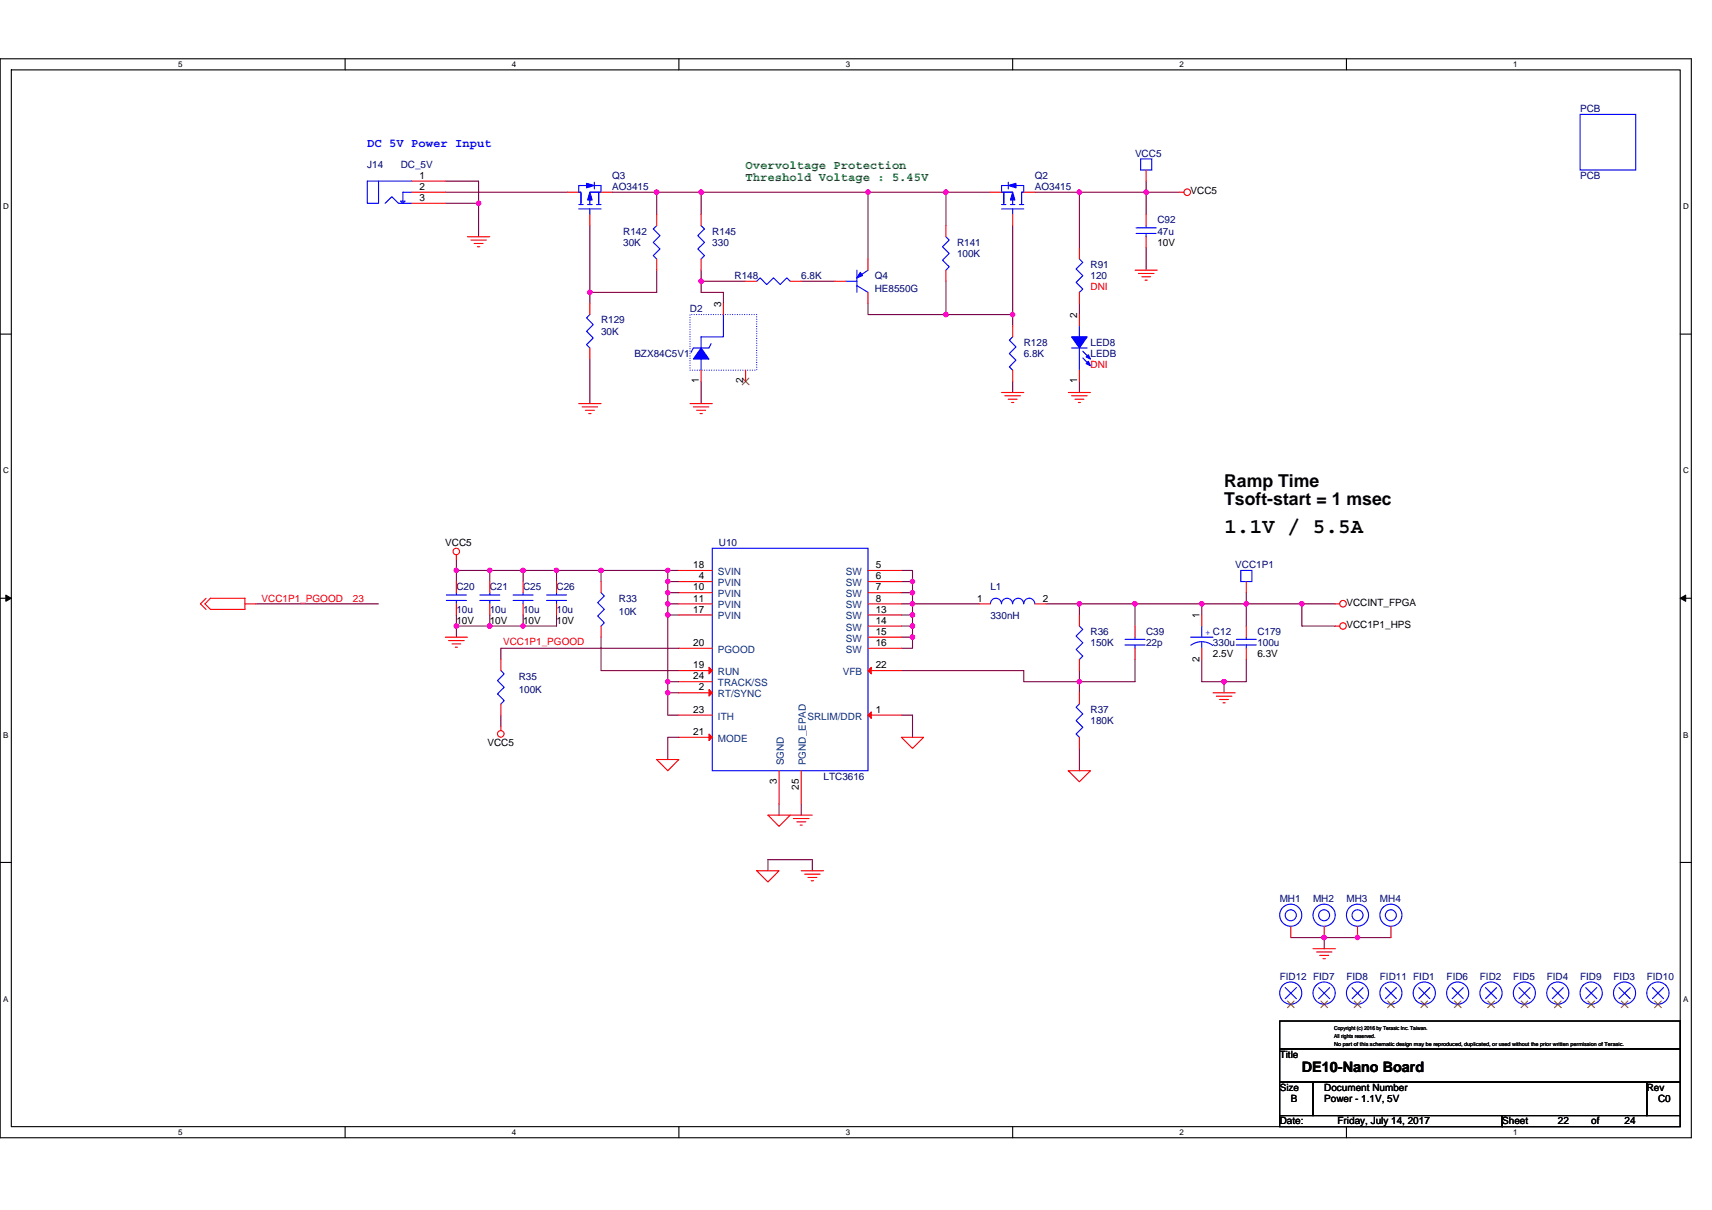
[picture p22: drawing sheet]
<svg xmlns="http://www.w3.org/2000/svg" width="297mm" height="210mm" viewBox="0 0 297 210" stroke-linecap="round" stroke-linejoin="round" font-family="sans-serif">
<defs><g id="words">
<text font-size="3.7" x="212.4" y="92.4">1.1V / 5.5A</text>
<g font-size="3.1">
<text x="212.4" y="84.5">Ramp Time</text>
<text x="212.4" y="87.6">Tsoft-start = 1 msec</text>
</g>
<text font-size="2.5" x="225.9" y="186.1">DE10-Nano Board</text>
<text font-size="2.1" fill="#00f" x="63.7" y="25.5">DC 5V Power Input</text>
<g font-size="2.1" fill="#008000">
<text x="129.4" y="29.4">Overvoltage Protection</text>
<text x="129.4" y="31.5">Threshold Voltage : 5.45V</text>
</g>
<g font-size="1.7" fill="#000080">
<text x="274.1" y="19.5">PCB</text>
<text x="63.7" y="29.1">J14</text>
<text x="69.5" y="29.1">DC_5V</text>
<text x="196.9" y="27.2">VCC5</text>
<text x="106.2" y="31.1">Q3</text>
<text x="106.2" y="33">AO3415</text>
<text x="179.6" y="31.1">Q2</text>
<text x="179.6" y="33">AO3415</text>
<text x="274.1" y="31.1">PCB</text>
<text x="108.1" y="40.7">R142</text>
<text x="123.6" y="40.7">R145</text>
<text x="200.8" y="38.8">C92</text>
<text x="200.8" y="40.7">47u</text>
<text x="108.1" y="42.6">30K</text>
<text x="123.6" y="42.6">330</text>
<text x="166" y="42.6">R141</text>
<text x="166" y="44.6">100K</text>
<text x="189.2" y="46.5">R91</text>
<text x="127.4" y="48.4">R148</text>
<text x="139" y="48.4">6.8K</text>
<text x="151.8" y="48.4">Q4</text>
<text x="151.8" y="50.7">HE8550G</text>
<text x="189.2" y="48.4">120</text>
<text x="104.3" y="56.1">R129</text>
<text x="104.3" y="58.1">30K</text>
<text x="119.7" y="54.2">D2</text>
<text x="110.1" y="61.9">BZX84C5V1</text>
<text x="177.6" y="60">R128</text>
<text x="177.6" y="61.9">6.8K</text>
<text x="189.2" y="60">LED8</text>
<text x="189.2" y="61.9">LEDB</text>
<text x="124.7" y="94.7">U10</text>
<text x="214.3" y="98.6">VCC1P1</text>
<text x="79.2" y="102.5">C20</text>
<text x="79.2" y="106.3">10u</text>
<text x="85" y="102.5">C21</text>
<text x="85" y="106.3">10u</text>
<text x="90.8" y="102.5">C25</text>
<text x="90.8" y="106.3">10u</text>
<text x="96.6" y="102.5">C26</text>
<text x="96.6" y="106.3">10u</text>
<text x="107.4" y="104.4">R33</text>
<text x="107.4" y="106.7">10K</text>
<text x="171.8" y="102.5">L1</text>
<text x="171.8" y="107.5">330nH</text>
<text x="189.2" y="110.2">R36</text>
<text x="189.2" y="112.1">150K</text>
<text x="198.9" y="110.2">C39</text>
<text x="198.9" y="112.1">22p</text>
<text x="210.5" y="112.1">330u</text>
<text x="218.2" y="110.2">C179</text>
<text x="218.2" y="112.1">100u</text>
<text x="90" y="117.9">R35</text>
<text x="90" y="120.2">100K</text>
<text x="189.2" y="123.7">R37</text>
<text x="189.2" y="125.6">180K</text>
<text x="142.9" y="135.3">LTC3616</text>
<text x="222" y="156.5">MH1</text>
<text x="227.8" y="156.5">MH2</text>
<text x="233.6" y="156.5">MH3</text>
<text x="239.4" y="156.5">MH4</text>
<text x="222" y="170">FID12 FID7</text>
<text x="233.6" y="170">FID8</text>
<text x="239.4" y="170">FID11 FID1</text>
<text x="251" y="170">FID6</text>
<text x="256.8" y="170">FID2</text>
<text x="262.6" y="170">FID5</text>
<text x="268.4" y="170">FID4</text>
<text x="274.1" y="170">FID9</text>
<text x="279.9" y="170">FID3</text>
<text x="285.7" y="170">FID10</text>
</g>
<g font-size="1.7">
<text x="72.8" y="31">1</text>
<text x="72.8" y="33">2</text>
<text x="72.8" y="34.9">3</text>
<text x="206.6" y="33.7">VCC5</text>
<text x="200.8" y="42.6">10V</text>
<text x="125.1" y="53.2" transform="rotate(-90 125.1 53.2)">3</text>
<text x="186.9" y="55.2" transform="rotate(-90 186.9 55.2)">2</text>
<text x="121.2" y="66.5" transform="rotate(-90 121.2 66.5)">1</text>
<text x="129" y="66.5" transform="rotate(-90 129 66.5)">2</text>
<text x="186.9" y="66.5" transform="rotate(-90 186.9 66.5)">1</text>
<text x="77.3" y="94.7">VCC5</text>
<text x="120.3" y="98.6">18</text>
<text x="121.3" y="100.5">4</text>
<text x="152" y="98.6">5</text>
<text x="152" y="100.5">6</text>
<text x="120.3" y="102.4">10</text>
<text x="120.3" y="104.4">11</text>
<text x="120.3" y="106.3">17</text>
<text x="152" y="104.4">8</text>
<text x="152" y="106.3">13</text>
<text x="152" y="102.4">7</text>
<text x="169.5" y="104.4">1</text>
<text x="180.9" y="104.4">2</text>
<text x="208.1" y="107.3" transform="rotate(-90 208.1 107.3)">1</text>
<text x="233.6" y="105.2">VCCINT_FPGA</text>
<text x="79.2" y="108.3">10V</text>
<text x="85" y="108.3">10V</text>
<text x="90.8" y="108.3">10V</text>
<text x="96.6" y="108.3">10V</text>
<text x="120.3" y="112.1">20</text>
<text x="152" y="108.2">14</text>
<text x="152" y="110.2">15</text>
<text x="152" y="112.1">16</text>
<text x="233.6" y="109">VCC1P1_HPS</text>
<text x="120.3" y="116">19</text>
<text x="120.3" y="117.9">24</text>
<text x="121.3" y="119.8">2</text>
<text x="152" y="116">22</text>
<text x="208.1" y="114.8" transform="rotate(-90 208.1 114.8)">2</text>
<text x="210.5" y="114">2.5V</text>
<text x="218.2" y="114">6.3V</text>
<text x="120.3" y="123.7">23</text>
<text x="152" y="123.7">1</text>
<text x="84.6" y="129.5">VCC5</text>
<text x="120.3" y="127.6">21</text>
<text x="134.8" y="136.1" transform="rotate(-90 134.8 136.1)">3</text>
<text x="138.6" y="137" transform="rotate(-90 138.6 137)">25</text>
<text x="222" y="183.6">Title</text>
<text x="222" y="189.3">Size</text>
<text x="224" y="191.3">B</text>
<text x="229.8" y="189.3">Document Number</text>
<text x="229.8" y="191.3">Power - 1.1V, 5V</text>
<text x="285.7" y="189.3">Rev</text>
<text x="287.7" y="191.3">C0</text>
<text x="222" y="195.1">Date:</text>
<text x="232.1" y="195.1">Friday, July 14, 2017</text>
<text x="260.6" y="195.1">Sheet</text>
<text x="270.3" y="195.1">22</text>
<text x="276.1" y="195.1">of</text>
<text x="281.9" y="195.1">24</text>
</g>
<g font-size="1.7" fill="#f00">
<text x="189.2" y="50.4">DNI</text>
<text x="189.2" y="63.9">DNI</text>
<text x="45.4" y="104.4">VCC1P1_PGOOD</text>
<text x="61.2" y="104.4">23</text>
<text x="87.3" y="112">VCC1P1_PGOOD</text>
</g>
<g font-size="1.7" fill="#004080">
<text x="124.6" y="99.8">SVIN</text>
<text x="124.6" y="101.7">PVIN</text>
<text x="146.7" y="99.8">SW</text>
<text x="146.7" y="101.7">SW</text>
<text x="124.6" y="103.6">PVIN</text>
<text x="124.6" y="105.6">PVIN</text>
<text x="124.6" y="107.5">PVIN</text>
<text x="146.7" y="105.6">SW</text>
<text x="146.7" y="107.5">SW</text>
<text x="146.7" y="103.6">SW</text>
<text x="124.6" y="113.3">PGOOD</text>
<text x="146.7" y="109.4">SW</text>
<text x="146.7" y="111.4">SW</text>
<text x="146.7" y="113.3">SW</text>
<text x="124.6" y="117.2">RUN</text>
<text x="124.6" y="119.1">TRACK/SS</text>
<text x="146.2" y="117.2">VFB</text>
<text x="124.6" y="121">RT/SYNC</text>
<text x="124.6" y="124.9">ITH</text>
<text x="140.1" y="124.9">SRLIM/DDR</text>
<text x="124.6" y="128.7">MODE</text>
<text x="136" y="132.8" transform="rotate(-90 136 132.8)">SGND</text>
<text x="139.8" y="132.8" transform="rotate(-90 139.8 132.8)">PGND_EPAD</text>
</g>
<text font-size="1.7" fill="#00f" x="209.1" y="110.2">+ C12</text>
<g font-size="1.4">
<text x="30.9" y="11.7">5</text>
<text x="88.8" y="11.7">4</text>
<text x="146.7" y="11.7">3</text>
<text x="204.7" y="11.7">2</text>
<text x="262.6" y="11.7">1</text>
<text x=".5" y="36.3">D</text>
<text x="292" y="36.3">D</text>
<text x=".5" y="82.1">C</text>
<text x="292" y="82.1">C</text>
<text x=".5" y="128">B</text>
<text x="292" y="128">B</text>
<text x=".5" y="173.8">A</text>
<text x="292" y="173.8">A</text>
<text x="30.9" y="197">5</text>
<text x="88.8" y="197">4</text>
<text x="146.7" y="197">3</text>
<text x="204.7" y="197">2</text>
<text x="262.6" y="197">1</text>
</g>
<g font-size="1">
<text x="231.5" y="178.8">Copyright (c) 2016 by Terasic Inc. Taiwan.</text>
<text x="231.5" y="181.5">No part of this schematic design may be reproduced, duplicated, or used without the prior written permission of Terasic.</text>
<text x="231.5" y="180.1">All rights reserved.</text>
</g>
</g></defs>
<path d="M0 10.2h293.5v187.2h-293.5zM2 12.1h289.5v183.4h-289.5z" fill="none" stroke="#000" stroke-width=".19"/>
<g fill="#fff">
<path d="M30.9 10.4h.8v1.6h-.8z"/>
<path d="M30.9 195.7h.8v1.6h-.8z"/>
</g>
<path d="M59.9 10.2v1.9M59.9 195.5v1.9" fill="none" stroke="#000" stroke-width=".19"/>
<g fill="#fff">
<path d="M88.8 10.4h.8v1.6h-.8z"/>
<path d="M88.8 195.7h.8v1.6h-.8z"/>
</g>
<path d="M117.8 10.2v1.9M117.8 195.5v1.9" fill="none" stroke="#000" stroke-width=".19"/>
<g fill="#fff">
<path d="M146.7 10.4h.8v1.6h-.8z"/>
<path d="M146.7 195.7h.8v1.6h-.8z"/>
</g>
<path d="M175.7 10.2v1.9M175.7 195.5v1.9" fill="none" stroke="#000" stroke-width=".19"/>
<g fill="#fff">
<path d="M204.7 10.4h.7v1.6h-.7z"/>
<path d="M204.7 195.7h.7v1.6h-.7z"/>
</g>
<path d="M233.6 10.2v1.9M233.6 195.5v1.9" fill="none" stroke="#000" stroke-width=".19"/>
<g fill="#fff">
<path d="M262.6 10.4h.7v1.6h-.7z"/>
<path d="M262.6 195.7h.7v1.6h-.7z"/>
<path d="M.5 35.1h1v1.5h-1z"/>
<path d="M292 35.1h1v1.5h-1z"/>
<path d="M.5 80.9h1v1.5h-1z"/>
<path d="M292 80.9h1v1.5h-1z"/>
</g>
<path d="M0 58h2M291.5 58h2" fill="none" stroke="#000" stroke-width=".19"/>
<g fill="#fff">
<path d="M.5 126.7h.9v1.6h-.9z"/>
<path d="M292 126.7h.9v1.6h-.9z"/>
</g>
<path d="M0 103.8h2M291.5 103.8h2" fill="none" stroke="#000" stroke-width=".19"/>
<path d="M1 103.3l1 .5-1 .6zM291.5 103.8l1-.5v1.1z" fill="#000" stroke="#000" stroke-width=".17"/>
<g fill="#fff">
<path d="M.5 172.6h.9v1.5h-.9z"/>
<path d="M292 172.6h.9v1.5h-.9z"/>
</g>
<path d="M0 149.7h2M291.5 149.7h2M222 177.2h69.5v4.8h-69.5zM222 182h69.5v5.8h-69.5zM222 187.8h5.8v5.8h-5.8zM222 193.6h38.6v1.9h-38.6zM227.8 187.8h57.9v5.8h-57.9zM260.6 193.6h30.9v1.9h-30.9zM285.7 187.8h5.8v5.8h-5.8z" fill="none" stroke="#000" stroke-width=".19"/>
<g fill="none" stroke="#800040" stroke-width=".19">
<path d="M77.3 31.4h5.7v3.9M77.3 35.3h5.7M77.3 33.4h21.2M83 35.3v5.8M102.3 39.2v11.5M106.2 33.4h7.7M113.9 33.4h7.7M113.9 33.4v3.8M121.6 33.4h29v11.5M121.6 33.4v3.8M150.6 33.4h13.5M164.1 33.4v5.8"/>
<path d="M164.1 33.4h7.7M175.7 39.2v15.4M179.6 33.4h7.7M198.9 33.4h-11.6v9.6M198.9 33.4v3.8M198.9 33.4h5.8M198.9 31.4v2M102.3 50.7v2M113.9 46.9v3.8h-11.6M121.6 48.8h7.8M121.6 48.8v1.9h3.9v2M121.6 46.9v1.9"/>
<path d="M139 48.8h5.8M150.6 52.7v1.9h13.5M164.1 48.8v5.8M164.1 54.6h11.6M175.7 54.6v1.9M187.3 52.7v1.9M198.9 43v3.9M102.3 62.3v7.7M121.6 66.2v3.8M175.7 66.2v1.9M187.3 66.2v1.9M79.2 97.1v1.9"/>
<path d="M79.2 99v1.9M79.2 99h5.8M85 99h5.8M85 99v1.9M90.8 99v1.9M90.8 99h5.8M96.6 99h7.7M96.6 99v1.9M104.3 99v1.9M104.3 99h11.6M115.9 99h1.9M115.9 99v1.9"/>
<path d="M156.4 99h1.9v1.9M44.4 104.8h21.3M79.2 108.6h5.8M79.2 106.7v1.9M79.2 108.6v2M85 108.6h5.8M85 106.7v1.9M90.8 106.7v1.9M96.6 106.7v1.9h-5.8M104.3 110.6v5.8h13.5M115.9 102.8h1.9M115.9 104.8h1.9"/>
<path d="M115.9 100.9h1.9M115.9 102.8v2M115.9 100.9v1.9M115.9 118.3h1.9M115.9 104.8v1.9M115.9 118.3v1.9M117.8 112.5h-30.9v1.9M117.8 106.7h-1.9v11.6M156.4 104.8h1.9M156.4 100.9h1.9M156.4 102.8h1.9M156.4 116.4h21.2v1.9h9.7"/>
<path d="M156.4 110.6h1.9M158.3 104.8v1.9h-1.9M158.3 102.8v2M158.3 108.6v2M158.3 104.8h11.6M158.3 106.7v1.9h-1.9M158.3 110.6v1.9h-1.9M158.3 100.9v1.9M181.5 104.8h5.8M187.3 118.3v1.9M187.3 104.8h9.6M187.3 104.8v1.9"/>
<path d="M187.3 116.4v1.9M196.9 114.4v3.9h-9.6M196.9 104.8h11.6M196.9 104.8v3.8M208.5 114.4v3.9h3.9v1.9M208.5 104.8h7.7M208.5 104.8v1.9M216.2 102.8v2M216.2 104.8h9.7M216.2 104.8v3.8M216.2 114.4v3.9h-3.8M225.9 104.8v3.8h5.8"/>
<path d="M225.9 104.8h5.8M86.9 124.1v1.9M115.9 120.2h1.9M115.9 120.2v3.9h1.9M117.8 128h-1.9v3.8M135.2 139.5v2M139 139.5v2M156.4 124.1h1.9v3.9M187.3 129.9v3.9M133.2 151.1v-1.9h7.7v1.9M224 162.7h5.8M229.8 162.7v1.9"/>
<path d="M229.8 162.7h11.5"/>
</g>
<g fill="#f0f" stroke="#f0f" stroke-width=".19">
<circle cx="90.7" cy="108.6" r=".38"/>
<circle cx="90.7" cy="99" r=".38"/>
<circle cx="85" cy="99" r=".38"/>
<circle cx="79.2" cy="99" r=".38"/>
<circle cx="85" cy="108.6" r=".38"/>
<circle cx="79.2" cy="108.6" r=".38"/>
<circle cx="96.5" cy="99" r=".38"/>
<circle cx="208.5" cy="104.8" r=".38"/>
<circle cx="216.2" cy="104.8" r=".38"/>
<circle cx="212.4" cy="118.3" r=".38"/>
<circle cx="196.9" cy="104.8" r=".38"/>
<circle cx="121.6" cy="48.8" r=".38"/>
<circle cx="187.3" cy="33.3" r=".38"/>
<circle cx="175.7" cy="54.6" r=".38"/>
<circle cx="150.6" cy="33.3" r=".38"/>
<circle cx="121.6" cy="33.3" r=".38"/>
<circle cx="164.1" cy="54.6" r=".38"/>
<circle cx="164.1" cy="33.3" r=".38"/>
<circle cx="102.3" cy="50.7" r=".38"/>
<circle cx="113.9" cy="33.3" r=".38"/>
<circle cx="198.9" cy="33.3" r=".38"/>
<circle cx="83" cy="35.3" r=".38"/>
<circle cx="158.3" cy="102.8" r=".38"/>
<circle cx="158.3" cy="100.9" r=".38"/>
<circle cx="115.8" cy="102.8" r=".38"/>
<circle cx="115.8" cy="100.9" r=".38"/>
<circle cx="115.8" cy="99" r=".38"/>
<circle cx="104.3" cy="99" r=".38"/>
<circle cx="115.8" cy="104.8" r=".38"/>
<circle cx="115.8" cy="106.7" r=".38"/>
<circle cx="115.8" cy="118.3" r=".38"/>
<circle cx="115.8" cy="120.2" r=".38"/>
<circle cx="187.3" cy="104.8" r=".38"/>
<circle cx="187.3" cy="118.3" r=".38"/>
<circle cx="225.9" cy="104.8" r=".38"/>
<circle cx="235.5" cy="162.7" r=".38"/>
<circle cx="229.7" cy="162.7" r=".38"/>
<circle cx="158.3" cy="106.7" r=".38"/>
<circle cx="158.3" cy="104.8" r=".38"/>
<circle cx="158.3" cy="108.6" r=".38"/>
<circle cx="158.3" cy="110.6" r=".38"/>
</g>
<g fill="none" stroke="#f00" stroke-width=".19">
<path d="M71.5 31.4h5.8M71.5 33.4h5.8M71.5 35.3h5.8M98.5 33.4h1.9M102.3 37.2v2M104.3 33.4h1.9M113.9 37.2v2M121.6 37.2v2M164.1 39.2v1.9M171.8 33.4h2M175.7 37.2v2M177.6 33.4h2"/>
<path d="M198.9 37.2v2M198.9 29.5v1.9M204.7 33.4h.7M81.1 41.1h3.9M81.7 41.7h2.7M82.3 42.2h1.5M82.8 42.8h.4M102.3 52.7v1.9M113.9 44.9v2M121.6 44.9v2M125.5 52.7v1.9M129.4 48.8h1.9"/>
<path d="M137.1 48.8h1.9M144.8 48.8h1.9M150.6 44.9v2M150.6 50.7v2M164.1 46.9v1.9M175.7 56.5v2M187.3 54.6v1.9M187.3 43v1.9M187.3 50.7v2M196.9 46.9h3.9M197.5 47.5h2.7M198.1 48h1.5"/>
<path d="M198.7 48.6h.4M198.9 41.1v1.9M100.4 70h3.9M101 70.6h2.7M101.6 71.2h1.5M102.1 71.8h.4M102.3 60.4v1.9M119.7 70h3.9M120.3 70.6h2.7M120.9 71.2h1.5M121.5 71.8h.4M121.6 64.2v2"/>
<path d="M129.4 64.2v2M173.8 68.1h3.8M174.3 68.7h2.8M174.9 69.3h1.6M175.5 69.8h.4M175.7 64.2v2M185.4 68.1h3.8M185.9 68.7h2.7M186.5 69.3h1.6M187.1 69.8h.4M187.3 64.2v2M79.2 96.3v.8"/>
<path d="M117.8 99h5.8M150.6 99h5.8M35.7 103.8l-.9 1 .9 .9M36.5 103.8h6v1.9h-6l-.9-.9zM42.5 104.8h1.9M77.3 110.6h3.8M77.8 111.2h2.7M78.4 111.7h1.5M79 112.3h.4M79.2 100.9v1.9M79.2 104.8v1.9M85 100.9v1.9"/>
<path d="M85 104.8v1.9M86.9 114.4v2M90.8 100.9v1.9M90.8 104.8v1.9M96.6 100.9v1.9M96.6 104.8v1.9M104.3 100.9v1.9M104.3 108.6v2M117.8 102.8h5.8M117.8 104.8h5.8M117.8 116.4h5.8M117.8 112.5h5.8"/>
<path d="M117.8 118.3h5.8M117.8 100.9h5.8M117.8 106.7h5.8M150.6 104.8h5.8M150.6 100.9h5.8M150.6 106.7h5.8M150.6 116.4h5.8M150.6 102.8h5.8M150.6 108.6h5.8M150.6 110.6h5.8M150.6 112.5h5.8M169.9 104.8h1.9"/>
<path d="M179.6 104.8h1.9M187.3 106.7v1.9M187.3 114.4v2M196.9 108.6v2M196.9 112.5v1.9M208.5 106.7v1.9M208.5 112.5v1.9M216.2 108.6v2M216.2 112.5v1.9M216.2 100.9v1.9M231.7 104.8h.7M231.7 108.6h.7"/>
<path d="M86.9 126v.8M86.9 122.2v1.9M113.9 131.8h3.9l-1.9 2zM117.8 120.2h5.8M117.8 128h5.8M117.8 124.1h5.8M135.2 133.8v5.7M139 133.8v5.7M150.6 124.1h5.8M156.4 128h3.8l-1.9 1.9zM185.4 133.8h3.8l-1.9 1.9zM187.3 128v1.9"/>
<path d="M187.3 120.2v2M210.5 120.2h3.8M211 120.8h2.7M211.6 121.4h1.5M212.2 122h.4M131.3 151.1h3.9l-2 2zM133.2 141.5h3.9l-1.9 1.9zM137.1 141.5h3.8M137.7 142h2.7M138.3 142.6h1.5M138.8 143.2h.4M139 151.1h3.9"/>
<path d="M139.6 151.7h2.7M140.2 152.3h1.5M140.8 152.8h.4M224 174.3h.1M224 160.8v1.9M227.8 164.6h3.9M228.4 165.2h2.7M229 165.8h1.5M229.5 166.4h.5M229.8 174.3h.1M229.8 160.8v1.9M235.5 174.3h.1"/>
<path d="M235.5 160.8v1.9M241.3 174.3h.1M241.3 160.8v1.9M247.1 174.3h.1M252.9 174.3h.1M258.7 174.3h.1M264.5 174.3h.1M270.3 174.3h.1M276.1 174.3h.1M281.9 174.3h.1M287.7 174.3h.1"/>
<circle cx="206" cy="33.4" r=".57"/>
<circle cx="79.2" cy="95.7" r=".57"/>
<circle cx="233" cy="104.8" r=".57"/>
<circle cx="233" cy="108.6" r=".57"/>
<circle cx="86.9" cy="127.4" r=".57"/>
</g>
<g fill="none" stroke="#00f" stroke-width=".19">
<path d="M274.1 19.9h9.7v9.6h-9.7zM63.7 31.4h2v3.9h-2zM65.7 31.4h5.8M66.8 35.3l1.2-1.2 1.1 1.2h2.4M69.5 34.9h.8l-.4 .4zM71.5 33.4h-1.6v1.5M100.4 35.5h.8M100.4 36.3h3.9M100.4 33.4h.4v1.9M100.4 33.4h.4v2.1M101.8 32.2h-1.4v1.2M102 35.5h.7"/>
<path d="M102.3 36.3v.9M102.3 34.3v1.2M102.3 31.4h.1M103.1 32.2h1.2v1.2h-2M103.1 31.6v1.2M103.5 35.5h.8M103.9 33.5v1.8M103.9 33.4v2.1M113.9 39.2l-.6 .5 1.2 1.2-1.2 1.2 1.2 1.1-1.2 1.2 .6 .5M121.6 39.2l.6 .5-1.1 1.2 1.1 1.2-1.1 1.1 1.1 1.2-.6 .5M173.8 35.5h.7M173.8 36.3h3.8"/>
<path d="M174.2 33.5v1.8M174.2 33.4v2.1M174.9 32.2h-1.1v1.2h1.9M174.9 31.6v1.2M175.3 35.5h.8M175.7 36.3v.9M175.7 34.3v1.2M175.7 31.4h.1M176.3 32.2h1.3v1.2M176.9 35.5h.7M177.6 33.4h-.4v1.9M177.6 33.4h-.4v2.1"/>
<path d="M197.1 39.5h3.5M197.9 27.6h1.9v1.9h-1.9zM198.9 39.2v.3M102.3 54.6l-.5 .6 1.1 1.1-1.1 1.2 1.1 1.2-1.1 1.1 .5 .6M123.4 59.6l-.4 .8h-2.7l-.4 .8M125.5 54.6v3.9h-3.9v1.9M131.3 48.8l.6-.6 1.1 1.2 1.2-1.2 1.2 1.2 1.1-1.2 .6 .6M146.7 48.8h2M148.7 49.6l1.9 1.1M148.7 46.9v3.8M150.6 46.9l-1.9 1.3M164.1 41.1l.6 .6-1.2 1.1 1.2 1.2-1.2 1.1 1.2 1.2-.6 .6"/>
<path d="M175.7 58.5l-.6 .5 1.2 1.2-1.2 1.2 1.2 1.1-1.2 1.2 .6 .5M187.3 44.9l.6 .6-1.2 1.2 1.2 1.1-1.2 1.2 1.2 1.2-.6 .5M187.3 56.5v2M197.1 40.5h3.5M198.9 40.5v.6M121.6 62.3v1.9M185.9 60.4h2.7M187.3 60.4v3.8M187.9 61l1.1 1.1M187.9 62.1l1.1 1.2M123.6 95.1h27v38.7h-27zM215.3 99h1.9v1.9h-1.9z"/>
<path d="M77.4 104.2h3.5M77.4 103.3h3.5M79.2 102.8v.5M79.2 104.2v.6M83.2 104.2h3.5M83.2 103.3h3.5M85 102.8v.5M85 104.2v.6M86.9 116.4l.6 .5-1.2 1.2 1.2 1.2-1.2 1.1 1.2 1.2-.6 .6M89 104.2h3.5M89 103.3h3.5M90.8 102.8v.5"/>
<path d="M90.8 104.2v.6M94.8 104.2h3.5M94.8 103.3h3.5M96.6 102.8v.5M96.6 104.2v.6M104.3 102.8l.6 .6-1.2 1.2 1.2 1.1-1.2 1.2 1.2 1.2-.6 .5M171.8 104.8a.95 .95 0 0 1 1-1 .95 .95 0 0 1 1 1 .96 .96 0 0 1 .9-1 .96 .96 0 0 1 1 1M175.7 104.8a.95 .95 0 0 1 1-1 .95 .95 0 0 1 .9 1 .96 .96 0 0 1 1-1 .96 .96 0 0 1 .9 1M187.3 108.6l.6 .6-1.2 1.2 1.2 1.1-1.2 1.2 1.2 1.2-.6 .5M195.2 111.9h3.5M195.2 111h3.5M196.9 110.6v.4"/>
<path d="M196.9 111.9v.6M206.6 110.6h3.9M206.6 112a3.1 3.1 0 0 1 3.8 0M208.5 111.4v1.1M208.5 108.6v2M214.5 111.9h3.5M214.5 111h3.5M216.2 110.6v.4M216.2 111.9v.6M187.3 122.2l-.6 .5 1.2 1.2-1.2 1.2 1.2 1.1-1.2 1.2 .6 .6M223 171.4l1.9 1.9M224.9 171.4l-1.9 1.9"/>
<path d="M228.8 171.4l1.9 1.9M230.7 171.4l-1.9 1.9M234.6 171.4l1.9 1.9M236.5 171.4l-1.9 1.9M240.4 171.4l1.9 1.9M242.3 171.4l-1.9 1.9M246.2 171.4l1.9 1.9M248.1 171.4l-1.9 1.9M251.9 171.4l2 1.9M253.9 171.4l-2 1.9M257.7 171.4l2 1.9M259.7 171.4l-2 1.9"/>
<path d="M263.5 171.4l2 1.9M265.5 171.4l-2 1.9M269.3 171.4l1.9 1.9M271.2 171.4l-1.9 1.9M275.1 171.4l1.9 1.9M277 171.4l-1.9 1.9M280.9 171.4l1.9 1.9M282.8 171.4l-1.9 1.9M286.7 171.4l1.9 1.9M288.6 171.4l-1.9 1.9"/>
<circle cx="223.9" cy="158.8" r="1.92"/>
<circle cx="224" cy="158.8" r=".96"/>
<circle cx="229.7" cy="158.8" r=".95"/>
<circle cx="229.7" cy="158.8" r="1.92"/>
<circle cx="235.5" cy="158.8" r="1.92"/>
<circle cx="235.5" cy="158.8" r=".95"/>
<circle cx="241.3" cy="158.8" r=".95"/>
<circle cx="241.3" cy="158.8" r="1.92"/>
<circle cx="223.9" cy="172.3" r="1.92"/>
<circle cx="229.7" cy="172.3" r="1.93"/>
<circle cx="235.5" cy="172.3" r="1.92"/>
<circle cx="241.3" cy="172.3" r="1.92"/>
<circle cx="247.1" cy="172.3" r="1.93"/>
<circle cx="252.9" cy="172.3" r="1.92"/>
<circle cx="258.7" cy="172.3" r="1.93"/>
<circle cx="264.5" cy="172.3" r="1.92"/>
<circle cx="270.3" cy="172.3" r="1.92"/>
<circle cx="276.1" cy="172.3" r="1.93"/>
<circle cx="281.9" cy="172.3" r="1.92"/>
<circle cx="287.6" cy="172.3" r="1.93"/>
</g>
<g fill="none" stroke="#804000" stroke-width=".17">
<path d="M128.8 65.6l1.2 1.2M129.9 65.6l-1.1 1.2M223.4 173.7l1.2 1.2M224.5 173.7l-1.1 1.2M229.2 173.7l1.2 1.2M230.3 173.7l-1.1 1.2M235 173.7l1.1 1.2M236.1 173.7l-1.2 1.2M240.8 173.7l1.1 1.2M241.9 173.7l-1.2 1.2M246.5 173.7l1.2 1.2M247.7 173.7l-1.2 1.2"/>
<path d="M252.3 173.7l1.2 1.2M253.5 173.7l-1.2 1.2M258.1 173.7l1.2 1.2M259.3 173.7l-1.2 1.2M263.9 173.7l1.2 1.2M265.1 173.7l-1.2 1.2M269.7 173.7l1.2 1.2M270.9 173.7l-1.2 1.2M275.5 173.7l1.2 1.2M276.6 173.7l-1.1 1.2M281.3 173.7l1.2 1.2M282.4 173.7l-1.1 1.2"/>
<path d="M287.1 173.7l1.2 1.2M288.2 173.7l-1.1 1.2"/>
</g>
<g fill="#00f" stroke="#00f" stroke-width=".19">
<path d="M121.6 60.4l1.4 1.9h-2.7z" fill-rule="evenodd"/>
<path d="M185.9 58.5h2.7l-1.3 1.9z" fill-rule="evenodd"/>
<path d="M188.8 62.7l.4 .8-.8-.4z" fill-rule="evenodd"/>
<path d="M188.4 61.9l.4-.3 .4 .7z" fill-rule="evenodd"/>
<path d="M149.3 47.3l.3 .5-.9 .4z" fill-rule="evenodd"/>
<path d="M102.3 33.4l.4 1.3h-.7z" fill-rule="evenodd"/>
<path d="M101.8 31.8l1.3 .4-1.3 .4z" fill-rule="evenodd"/>
<path d="M175.7 33.4l.4 1.3h-.8z" fill-rule="evenodd"/>
<path d="M174.9 32.2l1.4-.4v.8z" fill-rule="evenodd"/>
</g>
<path d="M119.7 54.6h11.6v9.6h-11.6z" fill="none" stroke="#00f" stroke-width=".19" stroke-dasharray="0 .4"/>
<g fill="#f00" stroke="#f00" stroke-width=".19">
<path d="M123 119.7l.6 .5-.6 .6z"/>
<path d="M123 115.8l.6 .6-.6 .5z"/>
<path d="M123 127.4l.6 .6-.6 .5z"/>
<path d="M150.6 124.1l.6-.6v1.2z"/>
<path d="M150.6 116.4l.6-.6v1.1z"/>
</g>
<use href="#words"/>
</svg>
